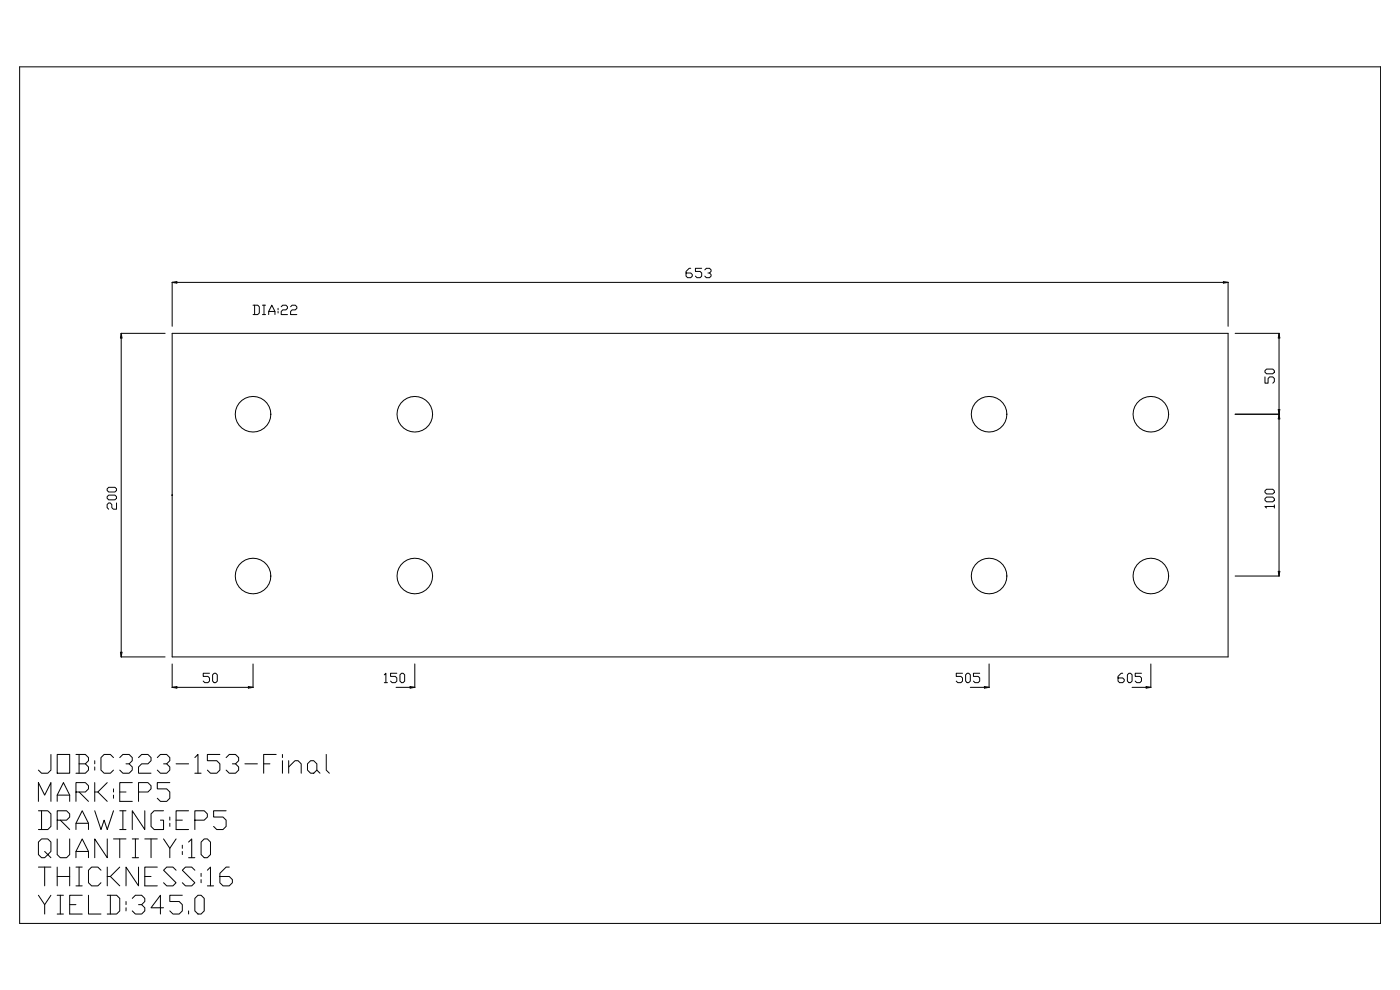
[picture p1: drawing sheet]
<svg xmlns="http://www.w3.org/2000/svg" width="420mm" height="297mm" viewBox="0 0 420 297" stroke-linecap="round" stroke-linejoin="round" font-family="sans-serif">
<g fill="none" stroke="#000" stroke-width=".3">
<path d="M5.9 20h408.1v256.9h-408.1zM36.3 100h13.2M36.3 100v97M36.3 100l.3 1.4h-.5zM51.6 84.7v13.1M51.6 100h316.7v97h-316.7zM51.6 84.7h316.7M51.6 84.7l1.4-.3v.5zM75.9 91.5h1.4l.5 .5v1.9l-.5 .4h-1.4M76.4 91.5v2.8M78.7 91.5h.9M78.7 94.3h.9"/>
<path d="M79.2 91.5v2.8M80.6 94.3v-.9l.9-1.9 1 1.9v.9M80.6 93.4h1.9M83.4 92.4v.5M83.4 93.4v.5M84.3 92l.5-.5h.9l.5 .5v.4l-.5 .5h-.9l-.5 .5v.9h1.9M87.1 92l.5-.5h1l.4 .5v.4l-.4 .5h-1l-.5 .5v.9h1.9M207.1 80.5h-.4l-1 .9v1.4l.5 .5h.9l.5-.5v-.5l-.5-.4h-1.4M210.4 80.5h-1.8v.9h1.4l.4 .5v.9l-.4 .5h-1l-.4-.5M211.4 80.9l.4-.4h1l.4 .4v.5l-.4 .5h-.5M212.8 81.9l.4 .4v.5l-.4 .5h-1l-.4-.5M366.9 84.4l1.4 .3-1.4 .2z"/>
<path d="M368.3 84.7v13.1M370.4 100h13.2M383.6 100l.2 1.4h-.5zM383.6 100v72.7M379.4 113v1.9h.9v-1.4l.5-.5h.9l.5 .5v.9l-.5 .5M379.4 111.1l.4-.4h1.9l.5 .4v.5l-.5 .5h-1.9l-.4-.5zM370.4 124.2h13.2M383.3 122.8h.5l-.5 2.8h.5zM32.1 148.9l.5-.4h1.9l.4 .4v.5l-.4 .5h-1.9l-.5-.5zM32.6 146.1h1.9l.4 .5v.5l-.4 .4h-1.9l-.5-.4v-.5zM34.9 150.8v1.9h-.9l-.5-.5v-.9l-.4-.5h-.5l-.5 .5v.9l.5 .5M51.6 148.5h.1"/>
<path d="M51.7 148.5h-.1M379.4 149.5l.4-.4h1.9l.5 .4v.5l-.5 .5h-1.9l-.4-.5zM379.4 147.2l.4-.5h1.9l.5 .5v.4l-.5 .5h-1.9l-.4-.5zM382.2 151.9h-2.8l.4 .4M382.2 151.4v.9M370.4 172.7h13.2M383.3 171.3h.5l-.2 1.4zM36.1 195.6h.5l-.3 1.4zM36.3 197h13.2M51.6 199.1v7M75.9 199.1v7M124.4 199.1v7"/>
<path d="M296.6 199.1v7M345.1 199.1v7M51.6 206.1l1.4-.2v.4zM51.6 206.1h24.3M62.8 201.9h-1.9v.9h1.5l.4 .5v.9l-.4 .5h-1l-.5-.5M64.2 201.9h.5l.5 .5v1.8l-.5 .5h-.5l-.4-.5v-1.8zM74.5 205.9l1.4 .2-1.4 .2zM115.3 202.4l.4-.5v2.8M115.3 204.7h.9M118.8 206.1h5.6M119 201.9h-1.9v.9h1.4l.5 .5v.9l-.5 .5h-.9l-.5-.5M120.4 201.9h.5l.5 .5v1.8l-.5 .5h-.5l-.5-.5v-1.8z"/>
<path d="M123 205.9l1.4 .2-1.4 .2zM288.6 201.9h-1.8v.9h1.4l.4 .5v.9l-.4 .5h-1l-.4-.5M289.6 202.4l.5-.5h.4l.5 .5v1.8l-.5 .5h-.4l-.5-.5zM291 206.1h5.6M293.8 201.9h-1.9v.9h1.4l.5 .5v.9l-.5 .5h-.9l-.5-.5M295.2 205.9l1.4 .2-1.4 .2zM336.7 201.9h-.5l-.9 .9v1.4l.5 .5h.9l.5-.5v-.4l-.5-.5h-1.4M338.1 202.4l.5-.5h.4l.5 .5v1.8l-.5 .5h-.4l-.5-.5zM339.5 206.1h5.6M342.3 201.9h-1.9v.9h1.4l.5 .5v.9l-.5 .5h-.9l-.5-.5M343.7 205.9l1.4 .2-1.4 .2zM15.3 226.2v4.7l-1 1h-1.8l-1-1"/>
<path d="M17.1 226.2h3.8v5.7h-3.8zM17.1 238.4h3.8M22.8 237.5h2.8l.9-1v-.9l-.9-.9h-2.8v5.6M22.8 226.2h2.8l.9 1v.9l-.9 .9M23.7 229h1.9l.9 1v.9l-.9 1h-2.8M23.7 226.2v5.7M23.7 237.5l2.8 2.8M28.4 228.1v.9M28.4 230v.9M28.4 234.7v5.6M29.3 237.5l2.9 2.8M32.2 234.7l-2.9 2.8h-.9"/>
<path d="M34 227.2l-.9-1h-1.9l-.9 1v3.7l.9 1h1.9l.9-1M34 236.5v1M34 238.4v1M35.9 227.2l1-1h1.8l1 1v.9l-1 .9h-.9M35.9 237.5h1.9M38.7 229l1 1v.9l-1 1h-1.8l-1-1M39.7 234.7h-3.8v5.6h3.8M41.5 237.5h2.9l.9-1v-.9l-.9-.9h-2.9v5.6M41.5 227.2l1-1h1.9l.9 1v.9l-.9 .9h-1.9l-1 1v1.9h3.8M47.2 227.2l.9-1h1.9l.9 1v.9l-.9 .9h-1M50 229l.9 1v.9l-.9 1h-1.9l-.9-1M50.9 234.7h-3.7v1.8h2.8l.9 1v1.9l-.9 .9h-1.9l-.9-.9"/>
<path d="M52.8 229h3.8M58.4 227.2l1-1v5.7M58.4 231.9h1.9M65.9 226.2h-3.7v1.9h2.8l.9 .9v1.9l-.9 1h-1.9l-.9-1M67.8 227.2l1-1h1.8l1 1v.9l-1 .9h-.9M70.6 229l1 1v.9l-1 1h-1.8l-1-1M73.4 229h3.8M79.1 229h1.8M82.8 226.2h-3.7v5.7M84.7 226.2v1M84.7 228.1v3.8M86.6 230l1.9-1.9h.9l.9 .9v2.9"/>
<path d="M86.6 228.1v3.8M92.2 229l.9-.9h1l.9 .9v1.9l-.9 1h-1l-.9-1zM95 230.9l1 1M97.8 226.2v4.7l1 1M11.5 243.1h2.8l1 1v3.7l-1 .9h-2.8M11.5 240.3v-5.6l1.9 3.7 1.9-3.7v5.6M12.5 243.1v5.6M13.4 255.3l.9 1-.9 .9h-.9l-1-.9v-3.8l1-.9h1.8l1 .9v2.8l-1 1 1 .9M17.1 251.6v4.7l1 .9h1.9l.9-.9v-4.7M17.1 245.9h2.9l.9-.9v-.9l-.9-1h-2.9v5.6M17.1 240.3v-1.9l1.9-3.7 1.9 3.7v1.9M18.1 245.9l2.8 2.8"/>
<path d="M22.8 257.2v-1.9l1.9-3.7 1.8 3.7v1.9M22.8 248.7v-1.8l1.9-3.8 1.8 3.8v1.8M22.8 255.3h3.7M22.8 246.9h3.7M28.4 243.1l1.9 5.6 .9-2.8 1 2.8 1.8-5.6M32.2 251.6v5.6l-3.8-5.6v5.6M34 251.6h3.8M35.9 251.6v5.6M35.9 243.1h1.9M35.9 248.7h1.9M36.9 243.1v5.6M39.7 251.6h1.8"/>
<path d="M39.7 257.2h1.8M40.6 251.6v5.6M43.4 243.1v5.6l-3.7-5.6v5.6M43.4 251.6h3.8M45.3 251.6v5.6M49 251.6l1.9 2.8v2.8M49 243.1h-2.8l-.9 1v3.7l.9 .9h2.8v-2.8h-.9M50.9 245v.9M50.9 246.9v.9M52.8 251.6l-1.9 2.8M52.8 245.9h1.9M54.7 253.4v1"/>
<path d="M54.7 255.3v1M56.6 252.5l.9-.9v5.6M56.6 243.1h-3.8v5.6h3.8M56.6 257.2h1.8M58.4 245.9h2.8l1-.9v-.9l-1-1h-2.8v5.6M60.3 252.5l.9-.9h1l.9 .9v3.8l-.9 .9h-1l-.9-.9zM67.8 243.1h-3.7v1.9h2.8l.9 .9v1.9l-.9 .9h-1.9l-.9-.9M11.5 268.4l1.9 2.9v2.8M11.5 260h3.8M13.4 260v5.6M15.3 268.4l-1.9 2.9M17.1 268.4h1.9"/>
<path d="M17.1 274.1h1.9M17.1 260v5.6M17.1 262.8h3.8M18.1 268.4v5.7M20.9 271.3h1.9M20.9 260v5.6M22.8 260h1.9M22.8 265.6h1.9M23.7 260v5.6M24.7 268.4h-3.8v5.7h3.8M26.5 268.4v5.7h3.8M30.3 260.9l-1-.9h-1.8l-1 .9v3.8l1 .9h1.8l1-.9"/>
<path d="M32.2 268.4h2.8l.9 1v3.7l-.9 1h-2.8M32.2 260v5.6M33.1 268.4v5.7M33.1 262.8l2.8 2.8M35.9 260l-2.8 2.8h-.9M37.8 270.3v1M37.8 272.2v.9M39.7 269.4l.9-1h1.9l.9 1v.9l-.9 1h-1M41.5 260v5.6l-3.7-5.6v5.6M42.5 271.3l.9 .9v.9l-.9 1h-1.9l-.9-1M43.4 262.8h1.9M47.2 260h-3.8v5.6h3.8"/>
<path d="M49 272.2h-3.7l2.8-3.8v5.7M52.8 260.9l-.9-.9h-1.9l-1 .9 3.8 3.8-.9 .9h-1.9l-1-.9M54.7 268.4h-3.8v1.9h2.8l1 1v1.8l-1 1h-1.8l-1-1M56.6 273.1v1M58.4 269.4l1-1h.9l.9 1v3.7l-.9 1h-.9l-1-1zM58.4 260.9l-.9-.9h-1.9l-.9 .9 3.7 3.8-.9 .9h-1.9l-.9-.9M60.3 261.9v.9M60.3 263.8v.9M62.2 260.9l.9-.9v5.6M62.2 265.6h1.9M68.8 260h-1l-1.9 1.9v2.8l1 .9h1.9l.9-.9v-.9l-.9-1h-2.9"/>
<circle cx="75.9" cy="124.2" r="5.3"/>
<circle cx="124.4" cy="124.2" r="5.3"/>
<circle cx="296.6" cy="124.2" r="5.3"/>
<circle cx="345.1" cy="124.2" r="5.3"/>
<circle cx="51.6" cy="148.5" r=".05"/>
<circle cx="75.9" cy="172.7" r="5.3"/>
<circle cx="124.4" cy="172.7" r="5.3"/>
<circle cx="296.6" cy="172.7" r="5.3"/>
<circle cx="345.1" cy="172.7" r="5.3"/>
</g>
</svg>
